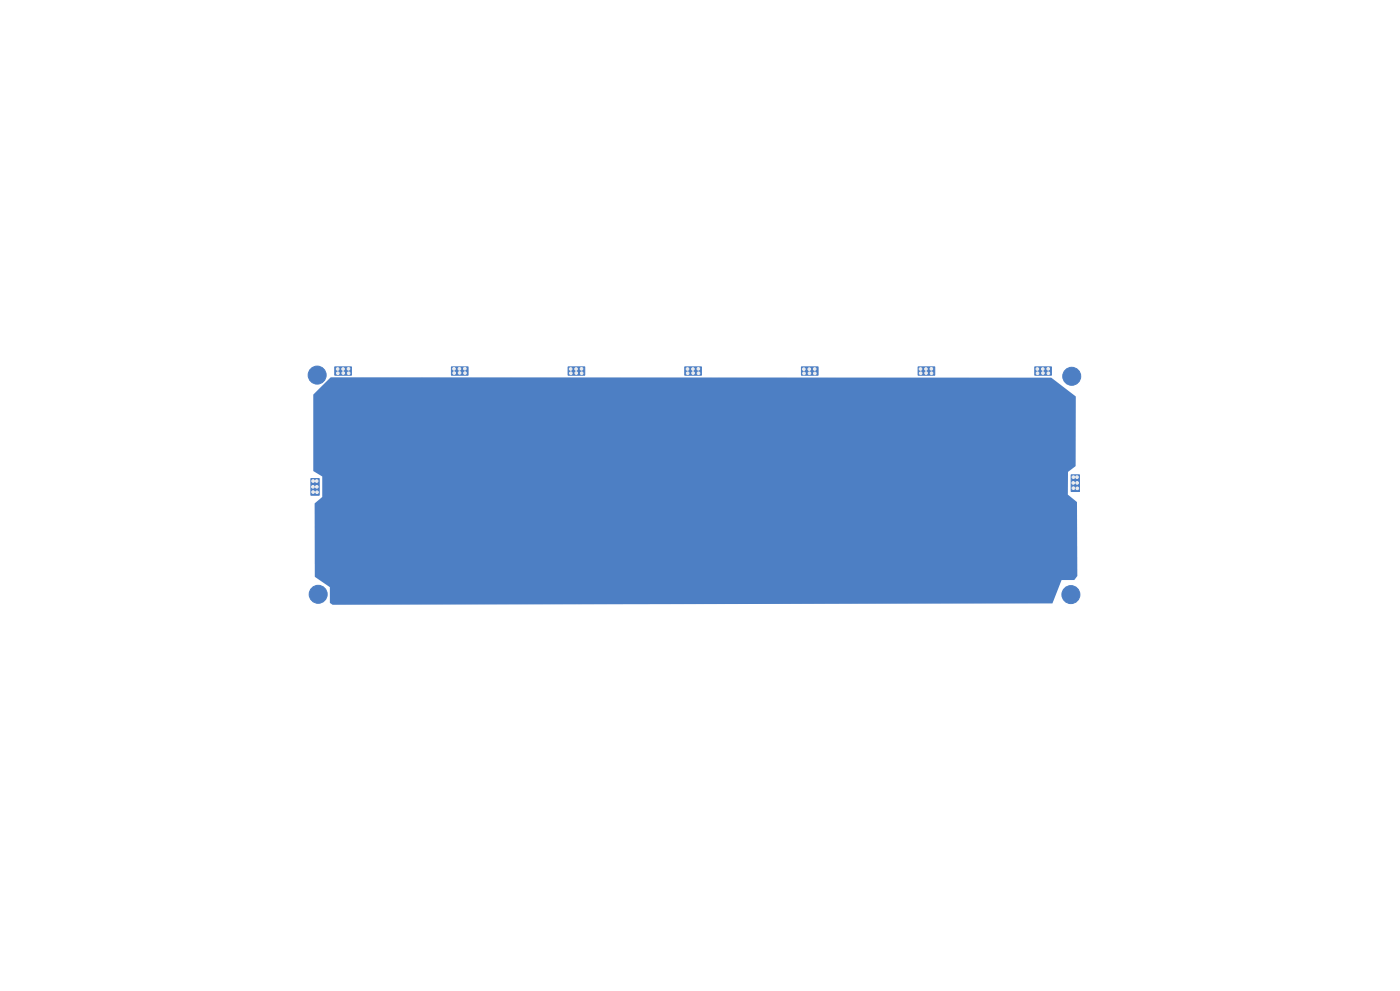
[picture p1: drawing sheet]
<svg xmlns="http://www.w3.org/2000/svg" width="420mm" height="297mm" viewBox="0 0 420 297" stroke-linecap="round" stroke-linejoin="round" font-family="sans-serif">
<g fill="#4d7fc4" stroke="#4d7fc4" stroke-width=".3">
<path d="M135.4 110h5v2.5h-5z"/>
<path d="M205.4 176.8h5v2.5h-5z"/>
<path d="M310.4 110h5v2.5h-5z"/>
<path d="M170.4 176.8h5v2.5h-5z"/>
<path d="M100.4 110h5v2.5h-5z"/>
<path d="M205.4 110h5v2.5h-5z"/>
<path d="M93.3 143.4h2.5v5h-2.5z"/>
<path d="M240.4 176.8h5v2.5h-5z"/>
<path d="M170.4 110h5v2.5h-5z"/>
<path d="M310.4 176.8h5v2.5h-5z"/>
<path d="M275.4 110h5v2.5h-5z"/>
<path d="M240.4 110h5v2.5h-5z"/>
<path d="M135.4 176.8h5v2.5h-5z"/>
<path d="M275.4 176.8h5v2.5h-5z"/>
<path d="M321.3 142.3h2.5v5h-2.5z"/>
<path d="M100.4 176.8h5v2.5h-5z"/>
<circle cx="93.1" cy="112.4" r=".4"/>
<circle cx="93.7" cy="111" r=".4"/>
<circle cx="93.7" cy="113.9" r=".4"/>
<circle cx="95.1" cy="110.4" r=".4"/>
<circle cx="95.1" cy="112.4" r="2.7"/>
<circle cx="95.1" cy="114.4" r=".4"/>
<circle cx="96.6" cy="111" r=".4"/>
<circle cx="96.6" cy="113.9" r=".4"/>
<circle cx="97.2" cy="112.4" r=".4"/>
<circle cx="319.5" cy="112.8" r=".4"/>
<circle cx="320.1" cy="111.3" r=".4"/>
<circle cx="320.1" cy="114.2" r=".4"/>
<circle cx="321.5" cy="110.8" r=".4"/>
<circle cx="321.5" cy="112.8" r="2.7"/>
<circle cx="321.5" cy="114.8" r=".4"/>
<circle cx="322.9" cy="111.3" r=".4"/>
<circle cx="322.9" cy="114.2" r=".4"/>
<circle cx="323.5" cy="112.8" r=".4"/>
<circle cx="319.2" cy="178.2" r=".4"/>
<circle cx="319.8" cy="176.8" r=".4"/>
<circle cx="319.8" cy="179.6" r=".4"/>
<circle cx="321.3" cy="176.2" r=".4"/>
<circle cx="321.3" cy="178.2" r="2.7"/>
<circle cx="321.3" cy="180.2" r=".4"/>
<circle cx="322.7" cy="176.8" r=".4"/>
<circle cx="322.7" cy="179.6" r=".4"/>
<circle cx="323.3" cy="178.2" r=".4"/>
<circle cx="93.4" cy="178.1" r=".4"/>
<circle cx="94" cy="176.7" r=".4"/>
<circle cx="94" cy="179.5" r=".4"/>
<circle cx="95.5" cy="176.1" r=".4"/>
<circle cx="95.5" cy="178.1" r="2.7"/>
<circle cx="95.5" cy="180.1" r=".4"/>
<circle cx="96.9" cy="176.7" r=".4"/>
<circle cx="96.9" cy="179.5" r=".4"/>
<circle cx="97.5" cy="178.1" r=".4"/>
</g>
<g fill="#ececec" stroke="#ececec" stroke-width=".3">
<circle cx="95.1" cy="147.5" r=".4"/>
<circle cx="93.9" cy="144.2" r=".4"/>
<circle cx="93.9" cy="145.9" r=".4"/>
<circle cx="95" cy="145.9" r=".4"/>
<circle cx="93.9" cy="147.5" r=".4"/>
<circle cx="95" cy="144.2" r=".4"/>
<circle cx="314.5" cy="110.5" r=".4"/>
<circle cx="244.4" cy="110.6" r=".4"/>
<circle cx="171.2" cy="110.6" r=".4"/>
<circle cx="172.8" cy="110.6" r=".4"/>
<circle cx="136.2" cy="111.8" r=".4"/>
<circle cx="174.5" cy="111.9" r=".4"/>
<circle cx="242.8" cy="111.9" r=".4"/>
<circle cx="241.2" cy="111.9" r=".4"/>
<circle cx="277.8" cy="110.6" r=".4"/>
<circle cx="137.9" cy="111.8" r=".4"/>
<circle cx="276.2" cy="111.9" r=".4"/>
<circle cx="312.8" cy="110.6" r=".4"/>
<circle cx="172.9" cy="111.8" r=".4"/>
<circle cx="103" cy="111.8" r=".4"/>
<circle cx="171.2" cy="111.9" r=".4"/>
<circle cx="137.8" cy="110.5" r=".4"/>
<circle cx="279.5" cy="111.9" r=".4"/>
<circle cx="139.5" cy="111.8" r=".4"/>
<circle cx="174.4" cy="110.5" r=".4"/>
<circle cx="207.9" cy="110.6" r=".4"/>
<circle cx="207.9" cy="111.8" r=".4"/>
<circle cx="311.3" cy="111.9" r=".4"/>
<circle cx="102.9" cy="110.6" r=".4"/>
<circle cx="276.1" cy="110.6" r=".4"/>
<circle cx="206.2" cy="110.6" r=".4"/>
<circle cx="101.3" cy="111.9" r=".4"/>
<circle cx="314.5" cy="111.9" r=".4"/>
<circle cx="139.4" cy="110.5" r=".4"/>
<circle cx="206.3" cy="111.9" r=".4"/>
<circle cx="277.8" cy="111.8" r=".4"/>
<circle cx="311.2" cy="110.6" r=".4"/>
<circle cx="136.2" cy="110.5" r=".4"/>
<circle cx="241.1" cy="110.6" r=".4"/>
<circle cx="104.5" cy="110.5" r=".4"/>
<circle cx="312.9" cy="111.8" r=".4"/>
<circle cx="244.4" cy="111.9" r=".4"/>
<circle cx="104.6" cy="111.9" r=".4"/>
<circle cx="101.3" cy="110.6" r=".4"/>
<circle cx="279.4" cy="110.5" r=".4"/>
<circle cx="209.5" cy="110.5" r=".4"/>
<circle cx="242.8" cy="110.6" r=".4"/>
<circle cx="209.5" cy="111.9" r=".4"/>
<circle cx="311" cy="147.2" r=".4"/>
<circle cx="310.9" cy="138.3" r=".4"/>
<circle cx="241.2" cy="177.4" r=".4"/>
<circle cx="304.9" cy="132" r=".4"/>
<circle cx="215.9" cy="158.6" r=".4"/>
<circle cx="310.8" cy="129.4" r=".4"/>
<circle cx="141.9" cy="173.9" r=".4"/>
<circle cx="213" cy="174" r=".4"/>
<circle cx="257.4" cy="156.2" r=".4"/>
<circle cx="248.7" cy="173.9" r=".4"/>
<circle cx="233.4" cy="113.8" r=".4"/>
<circle cx="141.9" cy="129.4" r=".4"/>
<circle cx="284.4" cy="147.2" r=".4"/>
<circle cx="109" cy="140.8" r=".4"/>
<circle cx="207" cy="158.6" r=".4"/>
<circle cx="238.2" cy="114.1" r=".4"/>
<circle cx="209.4" cy="178.7" r=".4"/>
<circle cx="168.5" cy="165.1" r=".4"/>
<circle cx="278.2" cy="132" r=".4"/>
<circle cx="118" cy="123" r=".4"/>
<circle cx="302.2" cy="138.3" r=".4"/>
<circle cx="284.2" cy="165.1" r=".4"/>
<circle cx="137.7" cy="177.4" r=".4"/>
<circle cx="168.5" cy="174" r=".4"/>
<circle cx="186.4" cy="173.9" r=".4"/>
<circle cx="301.1" cy="114" r=".4"/>
<circle cx="230.8" cy="165.1" r=".4"/>
<circle cx="233.7" cy="158.6" r=".4"/>
<circle cx="292.3" cy="114.1" r=".4"/>
<circle cx="174.5" cy="177.4" r=".4"/>
<circle cx="142" cy="138.3" r=".4"/>
<circle cx="126.8" cy="123.1" r=".4"/>
<circle cx="230.9" cy="138.3" r=".4"/>
<circle cx="167" cy="114.1" r=".4"/>
<circle cx="293" cy="165.1" r=".4"/>
<circle cx="313.7" cy="132" r=".4"/>
<circle cx="287.2" cy="167.6" r=".4"/>
<circle cx="213" cy="129.5" r=".4"/>
<circle cx="198.1" cy="158.6" r=".4"/>
<circle cx="109.1" cy="131.9" r=".4"/>
<circle cx="248.8" cy="120.5" r=".4"/>
<circle cx="195.3" cy="120.5" r=".4"/>
<circle cx="206.1" cy="177.4" r=".4"/>
<circle cx="126.8" cy="132" r=".4"/>
<circle cx="278.2" cy="123.1" r=".4"/>
<circle cx="248.8" cy="138.3" r=".4"/>
<circle cx="126.8" cy="140.9" r=".4"/>
<circle cx="216" cy="167.6" r=".4"/>
<circle cx="295.9" cy="140.9" r=".4"/>
<circle cx="242.6" cy="123.1" r=".4"/>
<circle cx="293.2" cy="147.2" r=".4"/>
<circle cx="275.3" cy="173.9" r=".4"/>
<circle cx="174.5" cy="178.7" r=".4"/>
<circle cx="96.1" cy="131.9" r=".4"/>
<circle cx="311.3" cy="178.7" r=".4"/>
<circle cx="106.3" cy="156.2" r=".4"/>
<circle cx="124" cy="129.4" r=".4"/>
<circle cx="171.4" cy="149.9" r=".4"/>
<circle cx="171.3" cy="140.9" r=".4"/>
<circle cx="133" cy="120.5" r=".4"/>
<circle cx="293" cy="173.9" r=".4"/>
<circle cx="162.4" cy="140.9" r=".4"/>
<circle cx="276.1" cy="178.7" r=".4"/>
<circle cx="150.8" cy="147.2" r=".4"/>
<circle cx="221.9" cy="174" r=".4"/>
<circle cx="266.6" cy="147.2" r=".4"/>
<circle cx="221.9" cy="165.1" r=".4"/>
<circle cx="96" cy="140.8" r=".4"/>
<circle cx="123.9" cy="156.2" r=".4"/>
<circle cx="293.1" cy="138.3" r=".4"/>
<circle cx="126.9" cy="149.8" r=".4"/>
<circle cx="106.1" cy="147.2" r=".4"/>
<circle cx="189.2" cy="131.9" r=".4"/>
<circle cx="233.7" cy="149.8" r=".4"/>
<circle cx="115.1" cy="165" r=".4"/>
<circle cx="131.5" cy="113.7" r=".4"/>
<circle cx="96" cy="167.6" r=".4"/>
<circle cx="231" cy="147.2" r=".4"/>
<circle cx="168.5" cy="129.5" r=".4"/>
<circle cx="188.9" cy="113.8" r=".4"/>
<circle cx="233.6" cy="140.9" r=".4"/>
<circle cx="293" cy="120.5" r=".4"/>
<circle cx="195.2" cy="156.2" r=".4"/>
<circle cx="135.8" cy="132" r=".4"/>
<circle cx="109.1" cy="158.6" r=".4"/>
<circle cx="132.9" cy="156.2" r=".4"/>
<circle cx="278.2" cy="149.8" r=".4"/>
<circle cx="115.2" cy="156.1" r=".4"/>
<circle cx="124.3" cy="147.2" r=".4"/>
<circle cx="279.4" cy="178.7" r=".4"/>
<circle cx="204.1" cy="165.1" r=".4"/>
<circle cx="168.6" cy="120.5" r=".4"/>
<circle cx="239.8" cy="120.5" r=".4"/>
<circle cx="257.5" cy="173.9" r=".4"/>
<circle cx="102.8" cy="178.6" r=".4"/>
<circle cx="171.3" cy="158.7" r=".4"/>
<circle cx="177.5" cy="138.3" r=".4"/>
<circle cx="314.6" cy="178.7" r=".4"/>
<circle cx="305" cy="149.8" r=".4"/>
<circle cx="284.2" cy="174" r=".4"/>
<circle cx="206.9" cy="140.9" r=".4"/>
<circle cx="168.8" cy="147.2" r=".4"/>
<circle cx="266.4" cy="129.4" r=".4"/>
<circle cx="260.4" cy="167.6" r=".4"/>
<circle cx="242.8" cy="177.4" r=".4"/>
<circle cx="153.6" cy="167.6" r=".4"/>
<circle cx="257.7" cy="138.3" r=".4"/>
<circle cx="204.2" cy="138.4" r=".4"/>
<circle cx="153.6" cy="149.8" r=".4"/>
<circle cx="172.9" cy="178.7" r=".4"/>
<circle cx="266.5" cy="138.3" r=".4"/>
<circle cx="106.4" cy="165" r=".4"/>
<circle cx="195.3" cy="173.9" r=".4"/>
<circle cx="251.5" cy="167.6" r=".4"/>
<circle cx="239.9" cy="138.3" r=".4"/>
<circle cx="195.3" cy="165.1" r=".4"/>
<circle cx="284.1" cy="156.2" r=".4"/>
<circle cx="239.8" cy="129.4" r=".4"/>
<circle cx="186.4" cy="120.5" r=".4"/>
<circle cx="133" cy="129.4" r=".4"/>
<circle cx="106.5" cy="129.4" r=".4"/>
<circle cx="224.7" cy="140.9" r=".4"/>
<circle cx="195.5" cy="147.2" r=".4"/>
<circle cx="162.3" cy="113.8" r=".4"/>
<circle cx="312.9" cy="177.4" r=".4"/>
<circle cx="144.7" cy="123.1" r=".4"/>
<circle cx="109.1" cy="149.8" r=".4"/>
<circle cx="153.6" cy="158.6" r=".4"/>
<circle cx="213" cy="165.1" r=".4"/>
<circle cx="251.5" cy="158.6" r=".4"/>
<circle cx="144.7" cy="132" r=".4"/>
<circle cx="177.4" cy="173.9" r=".4"/>
<circle cx="224.8" cy="149.8" r=".4"/>
<circle cx="287.1" cy="132" r=".4"/>
<circle cx="180.3" cy="167.5" r=".4"/>
<circle cx="316.5" cy="175.9" r=".4"/>
<circle cx="153.4" cy="113.7" r=".4"/>
<circle cx="315.7" cy="147.3" r=".4"/>
<circle cx="150.6" cy="129.4" r=".4"/>
<circle cx="171.3" cy="123.1" r=".4"/>
<circle cx="257.6" cy="120.5" r=".4"/>
<circle cx="189.2" cy="149.8" r=".4"/>
<circle cx="202.6" cy="114.1" r=".4"/>
<circle cx="260.4" cy="158.6" r=".4"/>
<circle cx="137.8" cy="178.7" r=".4"/>
<circle cx="197.8" cy="113.8" r=".4"/>
<circle cx="109.1" cy="123" r=".4"/>
<circle cx="186.6" cy="147.2" r=".4"/>
<circle cx="177.6" cy="147.2" r=".4"/>
<circle cx="241.2" cy="178.7" r=".4"/>
<circle cx="159.7" cy="129.4" r=".4"/>
<circle cx="269" cy="113.8" r=".4"/>
<circle cx="242.6" cy="132" r=".4"/>
<circle cx="251.4" cy="140.9" r=".4"/>
<circle cx="221.8" cy="156.2" r=".4"/>
<circle cx="277.8" cy="178.7" r=".4"/>
<circle cx="239.7" cy="156.2" r=".4"/>
<circle cx="109.1" cy="167.5" r=".4"/>
<circle cx="222.1" cy="147.2" r=".4"/>
<circle cx="124.1" cy="138.3" r=".4"/>
<circle cx="139.3" cy="177.4" r=".4"/>
<circle cx="180.3" cy="158.6" r=".4"/>
<circle cx="224.8" cy="123.1" r=".4"/>
<circle cx="287.1" cy="140.9" r=".4"/>
<circle cx="189.2" cy="167.5" r=".4"/>
<circle cx="133.2" cy="147.2" r=".4"/>
<circle cx="115.3" cy="173.9" r=".4"/>
<circle cx="204.3" cy="147.2" r=".4"/>
<circle cx="242.9" cy="178.7" r=".4"/>
<circle cx="269.2" cy="123.1" r=".4"/>
<circle cx="310.9" cy="120.5" r=".4"/>
<circle cx="207" cy="149.8" r=".4"/>
<circle cx="207" cy="132" r=".4"/>
<circle cx="310.8" cy="165.1" r=".4"/>
<circle cx="221.9" cy="120.5" r=".4"/>
<circle cx="153.5" cy="140.9" r=".4"/>
<circle cx="260.4" cy="123.1" r=".4"/>
<circle cx="108.9" cy="113.7" r=".4"/>
<circle cx="215.9" cy="132" r=".4"/>
<circle cx="136.1" cy="177.4" r=".4"/>
<circle cx="269.2" cy="132" r=".4"/>
<circle cx="117.7" cy="113.7" r=".4"/>
<circle cx="314.5" cy="177.4" r=".4"/>
<circle cx="248.7" cy="165.1" r=".4"/>
<circle cx="239.8" cy="165.1" r=".4"/>
<circle cx="133" cy="165.1" r=".4"/>
<circle cx="159.7" cy="120.5" r=".4"/>
<circle cx="118" cy="140.8" r=".4"/>
<circle cx="275.3" cy="120.5" r=".4"/>
<circle cx="159.8" cy="138.3" r=".4"/>
<circle cx="150.6" cy="165.1" r=".4"/>
<circle cx="269.3" cy="149.9" r=".4"/>
<circle cx="171.2" cy="177.4" r=".4"/>
<circle cx="115.4" cy="129.4" r=".4"/>
<circle cx="315.7" cy="129.4" r=".4"/>
<circle cx="275.3" cy="165.1" r=".4"/>
<circle cx="135.8" cy="167.6" r=".4"/>
<circle cx="98.7" cy="148.8" r=".4"/>
<circle cx="302.1" cy="165.1" r=".4"/>
<circle cx="204.1" cy="129.5" r=".4"/>
<circle cx="135.8" cy="123.1" r=".4"/>
<circle cx="293" cy="129.4" r=".4"/>
<circle cx="101.1" cy="177.4" r=".4"/>
<circle cx="248.9" cy="147.2" r=".4"/>
<circle cx="230.7" cy="156.2" r=".4"/>
<circle cx="260.3" cy="140.9" r=".4"/>
<circle cx="213.2" cy="138.4" r=".4"/>
<circle cx="118" cy="158.6" r=".4"/>
<circle cx="126.9" cy="167.6" r=".4"/>
<circle cx="186.3" cy="156.2" r=".4"/>
<circle cx="315.7" cy="156.2" r=".4"/>
<circle cx="302.1" cy="120.5" r=".4"/>
<circle cx="159.9" cy="147.2" r=".4"/>
<circle cx="273.9" cy="114.3" r=".4"/>
<circle cx="101.2" cy="178.7" r=".4"/>
<circle cx="198.1" cy="131.9" r=".4"/>
<circle cx="153.6" cy="132" r=".4"/>
<circle cx="310" cy="114" r=".4"/>
<circle cx="302.1" cy="173.9" r=".4"/>
<circle cx="153.6" cy="123.1" r=".4"/>
<circle cx="118.1" cy="167.5" r=".4"/>
<circle cx="177.4" cy="129.4" r=".4"/>
<circle cx="162.5" cy="158.6" r=".4"/>
<circle cx="171.4" cy="167.6" r=".4"/>
<circle cx="213.1" cy="120.5" r=".4"/>
<circle cx="242.5" cy="140.9" r=".4"/>
<circle cx="215.8" cy="140.9" r=".4"/>
<circle cx="124.1" cy="120.5" r=".4"/>
<circle cx="248.7" cy="129.4" r=".4"/>
<circle cx="180.2" cy="140.8" r=".4"/>
<circle cx="177.4" cy="120.5" r=".4"/>
<circle cx="296" cy="132" r=".4"/>
<circle cx="240" cy="147.2" r=".4"/>
<circle cx="139.4" cy="178.7" r=".4"/>
<circle cx="204" cy="156.2" r=".4"/>
<circle cx="95.9" cy="158.6" r=".4"/>
<circle cx="150.7" cy="120.5" r=".4"/>
<circle cx="141.9" cy="165.1" r=".4"/>
<circle cx="126.6" cy="113.7" r=".4"/>
<circle cx="100.5" cy="114.7" r=".4"/>
<circle cx="244.4" cy="177.4" r=".4"/>
<circle cx="124" cy="165.1" r=".4"/>
<circle cx="278.1" cy="140.9" r=".4"/>
<circle cx="266.3" cy="156.2" r=".4"/>
<circle cx="233.7" cy="167.6" r=".4"/>
<circle cx="186.4" cy="129.4" r=".4"/>
<circle cx="162.5" cy="132" r=".4"/>
<circle cx="244.5" cy="178.7" r=".4"/>
<circle cx="216" cy="149.8" r=".4"/>
<circle cx="230.9" cy="120.5" r=".4"/>
<circle cx="144.7" cy="158.6" r=".4"/>
<circle cx="104.4" cy="177.3" r=".4"/>
<circle cx="302.3" cy="147.2" r=".4"/>
<circle cx="115.3" cy="147.2" r=".4"/>
<circle cx="296" cy="167.6" r=".4"/>
<circle cx="213.3" cy="147.2" r=".4"/>
<circle cx="260.1" cy="113.8" r=".4"/>
<circle cx="144.6" cy="140.9" r=".4"/>
<circle cx="106.4" cy="120.1" r=".4"/>
<circle cx="284.3" cy="138.4" r=".4"/>
<circle cx="224.5" cy="113.8" r=".4"/>
<circle cx="266.4" cy="120.5" r=".4"/>
<circle cx="315.8" cy="120.5" r=".4"/>
<circle cx="224.8" cy="167.6" r=".4"/>
<circle cx="315.9" cy="138.3" r=".4"/>
<circle cx="162.5" cy="167.6" r=".4"/>
<circle cx="104.4" cy="178.7" r=".4"/>
<circle cx="168.4" cy="156.2" r=".4"/>
<circle cx="195.4" cy="138.3" r=".4"/>
<circle cx="180.3" cy="131.9" r=".4"/>
<circle cx="195.3" cy="129.4" r=".4"/>
<circle cx="284.2" cy="120.5" r=".4"/>
<circle cx="180.3" cy="149.8" r=".4"/>
<circle cx="275.3" cy="129.4" r=".4"/>
<circle cx="313.8" cy="167.6" r=".4"/>
<circle cx="287.1" cy="158.6" r=".4"/>
<circle cx="204.1" cy="174" r=".4"/>
<circle cx="135.8" cy="158.6" r=".4"/>
<circle cx="150.7" cy="138.3" r=".4"/>
<circle cx="242.6" cy="167.6" r=".4"/>
<circle cx="162.5" cy="123.1" r=".4"/>
<circle cx="221.9" cy="129.5" r=".4"/>
<circle cx="313.8" cy="149.8" r=".4"/>
<circle cx="118.1" cy="149.8" r=".4"/>
<circle cx="141.8" cy="156.2" r=".4"/>
<circle cx="141.9" cy="120.5" r=".4"/>
<circle cx="144.4" cy="113.8" r=".4"/>
<circle cx="310.8" cy="173.9" r=".4"/>
<circle cx="276.1" cy="177.4" r=".4"/>
<circle cx="260.4" cy="149.8" r=".4"/>
<circle cx="124" cy="173.9" r=".4"/>
<circle cx="251.5" cy="132" r=".4"/>
<circle cx="133.1" cy="138.3" r=".4"/>
<circle cx="150.5" cy="156.2" r=".4"/>
<circle cx="257.5" cy="129.4" r=".4"/>
<circle cx="278.2" cy="158.6" r=".4"/>
<circle cx="207" cy="123.1" r=".4"/>
<circle cx="144.7" cy="149.8" r=".4"/>
<circle cx="230.8" cy="129.4" r=".4"/>
<circle cx="106.3" cy="173.9" r=".4"/>
<circle cx="312.9" cy="178.7" r=".4"/>
<circle cx="168.7" cy="138.4" r=".4"/>
<circle cx="209.4" cy="177.4" r=".4"/>
<circle cx="233.7" cy="132" r=".4"/>
<circle cx="287.1" cy="123.1" r=".4"/>
<circle cx="198.2" cy="149.8" r=".4"/>
<circle cx="275.5" cy="147.2" r=".4"/>
<circle cx="186.5" cy="138.3" r=".4"/>
<circle cx="198.1" cy="140.8" r=".4"/>
<circle cx="311.3" cy="177.4" r=".4"/>
<circle cx="275.2" cy="156.2" r=".4"/>
<circle cx="230.8" cy="173.9" r=".4"/>
<circle cx="189.1" cy="140.8" r=".4"/>
<circle cx="135.7" cy="140.9" r=".4"/>
<circle cx="95.9" cy="123" r=".4"/>
<circle cx="283.2" cy="113.9" r=".4"/>
<circle cx="222" cy="138.4" r=".4"/>
<circle cx="313.7" cy="123.1" r=".4"/>
<circle cx="224.8" cy="132" r=".4"/>
<circle cx="313.7" cy="140.9" r=".4"/>
<circle cx="242.6" cy="158.6" r=".4"/>
<circle cx="242.6" cy="149.8" r=".4"/>
<circle cx="305" cy="167.6" r=".4"/>
<circle cx="118" cy="131.9" r=".4"/>
<circle cx="278.2" cy="167.6" r=".4"/>
<circle cx="172.9" cy="177.4" r=".4"/>
<circle cx="162.5" cy="149.8" r=".4"/>
<circle cx="133" cy="173.9" r=".4"/>
<circle cx="189.2" cy="123" r=".4"/>
<circle cx="115.1" cy="120.1" r=".4"/>
<circle cx="257.5" cy="165.1" r=".4"/>
<circle cx="215.9" cy="123.1" r=".4"/>
<circle cx="313.7" cy="158.6" r=".4"/>
<circle cx="248.6" cy="156.2" r=".4"/>
<circle cx="277.7" cy="177.4" r=".4"/>
<circle cx="215.6" cy="113.8" r=".4"/>
<circle cx="207.8" cy="177.4" r=".4"/>
<circle cx="189.2" cy="158.6" r=".4"/>
<circle cx="207.8" cy="178.7" r=".4"/>
<circle cx="251.5" cy="123.1" r=".4"/>
<circle cx="251.5" cy="149.8" r=".4"/>
<circle cx="269.2" cy="140.9" r=".4"/>
<circle cx="304.9" cy="140.9" r=".4"/>
<circle cx="159.7" cy="173.9" r=".4"/>
<circle cx="159.6" cy="156.2" r=".4"/>
<circle cx="310.7" cy="156.2" r=".4"/>
<circle cx="106.1" cy="138.3" r=".4"/>
<circle cx="304.9" cy="158.6" r=".4"/>
<circle cx="292.9" cy="156.2" r=".4"/>
<circle cx="304.9" cy="123.1" r=".4"/>
<circle cx="177.3" cy="156.2" r=".4"/>
<circle cx="136.1" cy="178.7" r=".4"/>
<circle cx="180.3" cy="123" r=".4"/>
<circle cx="296" cy="149.9" r=".4"/>
<circle cx="171.3" cy="178.7" r=".4"/>
<circle cx="206.2" cy="178.7" r=".4"/>
<circle cx="150.6" cy="173.9" r=".4"/>
<circle cx="233.7" cy="123.1" r=".4"/>
<circle cx="198.1" cy="123" r=".4"/>
<circle cx="239.8" cy="173.9" r=".4"/>
<circle cx="296" cy="158.7" r=".4"/>
<circle cx="315.8" cy="165" r=".4"/>
<circle cx="186.4" cy="165.1" r=".4"/>
<circle cx="171.3" cy="132" r=".4"/>
<circle cx="287.2" cy="149.8" r=".4"/>
<circle cx="251.3" cy="113.8" r=".4"/>
<circle cx="284.2" cy="129.5" r=".4"/>
<circle cx="180" cy="113.8" r=".4"/>
<circle cx="266.4" cy="165.1" r=".4"/>
<circle cx="135.8" cy="149.8" r=".4"/>
<circle cx="301.9" cy="156.2" r=".4"/>
<circle cx="266.4" cy="173.9" r=".4"/>
<circle cx="159.7" cy="165.1" r=".4"/>
<circle cx="279.3" cy="177.4" r=".4"/>
<circle cx="296" cy="123.1" r=".4"/>
<circle cx="126.8" cy="158.6" r=".4"/>
<circle cx="260.4" cy="132" r=".4"/>
<circle cx="198.2" cy="167.5" r=".4"/>
<circle cx="142.1" cy="147.2" r=".4"/>
<circle cx="177.4" cy="165.1" r=".4"/>
<circle cx="212.9" cy="156.2" r=".4"/>
<circle cx="144.7" cy="167.6" r=".4"/>
<circle cx="204.1" cy="120.5" r=".4"/>
<circle cx="102.8" cy="177.4" r=".4"/>
<circle cx="302.1" cy="129.4" r=".4"/>
<circle cx="275.4" cy="138.3" r=".4"/>
<circle cx="207" cy="167.6" r=".4"/>
<circle cx="269.2" cy="158.7" r=".4"/>
<circle cx="257.8" cy="147.2" r=".4"/>
<circle cx="269.3" cy="167.6" r=".4"/>
<circle cx="224.8" cy="158.6" r=".4"/>
<circle cx="115.2" cy="138.3" r=".4"/>
<circle cx="322" cy="143" r=".4"/>
<circle cx="322" cy="146.3" r=".4"/>
<circle cx="323.2" cy="146.4" r=".4"/>
<circle cx="322" cy="144.7" r=".4"/>
<circle cx="323.1" cy="144.7" r=".4"/>
<circle cx="323.1" cy="143" r=".4"/>
</g>
<path d="M95.6 116.7l3.7-3.6 216 .1 7.4 5.7v20.7l-2.3 1.8-.1 6.8 2.8 2.3 .1 22.1-.9 1.2h-3.8l-2.9 7-215.8 .5-.8-.7v-4.6l-4.6-3.2v-21.9l2.3-2v-6.1l-2.7-1.7v-22.8z" fill="#4d7fc4"/>
</svg>
